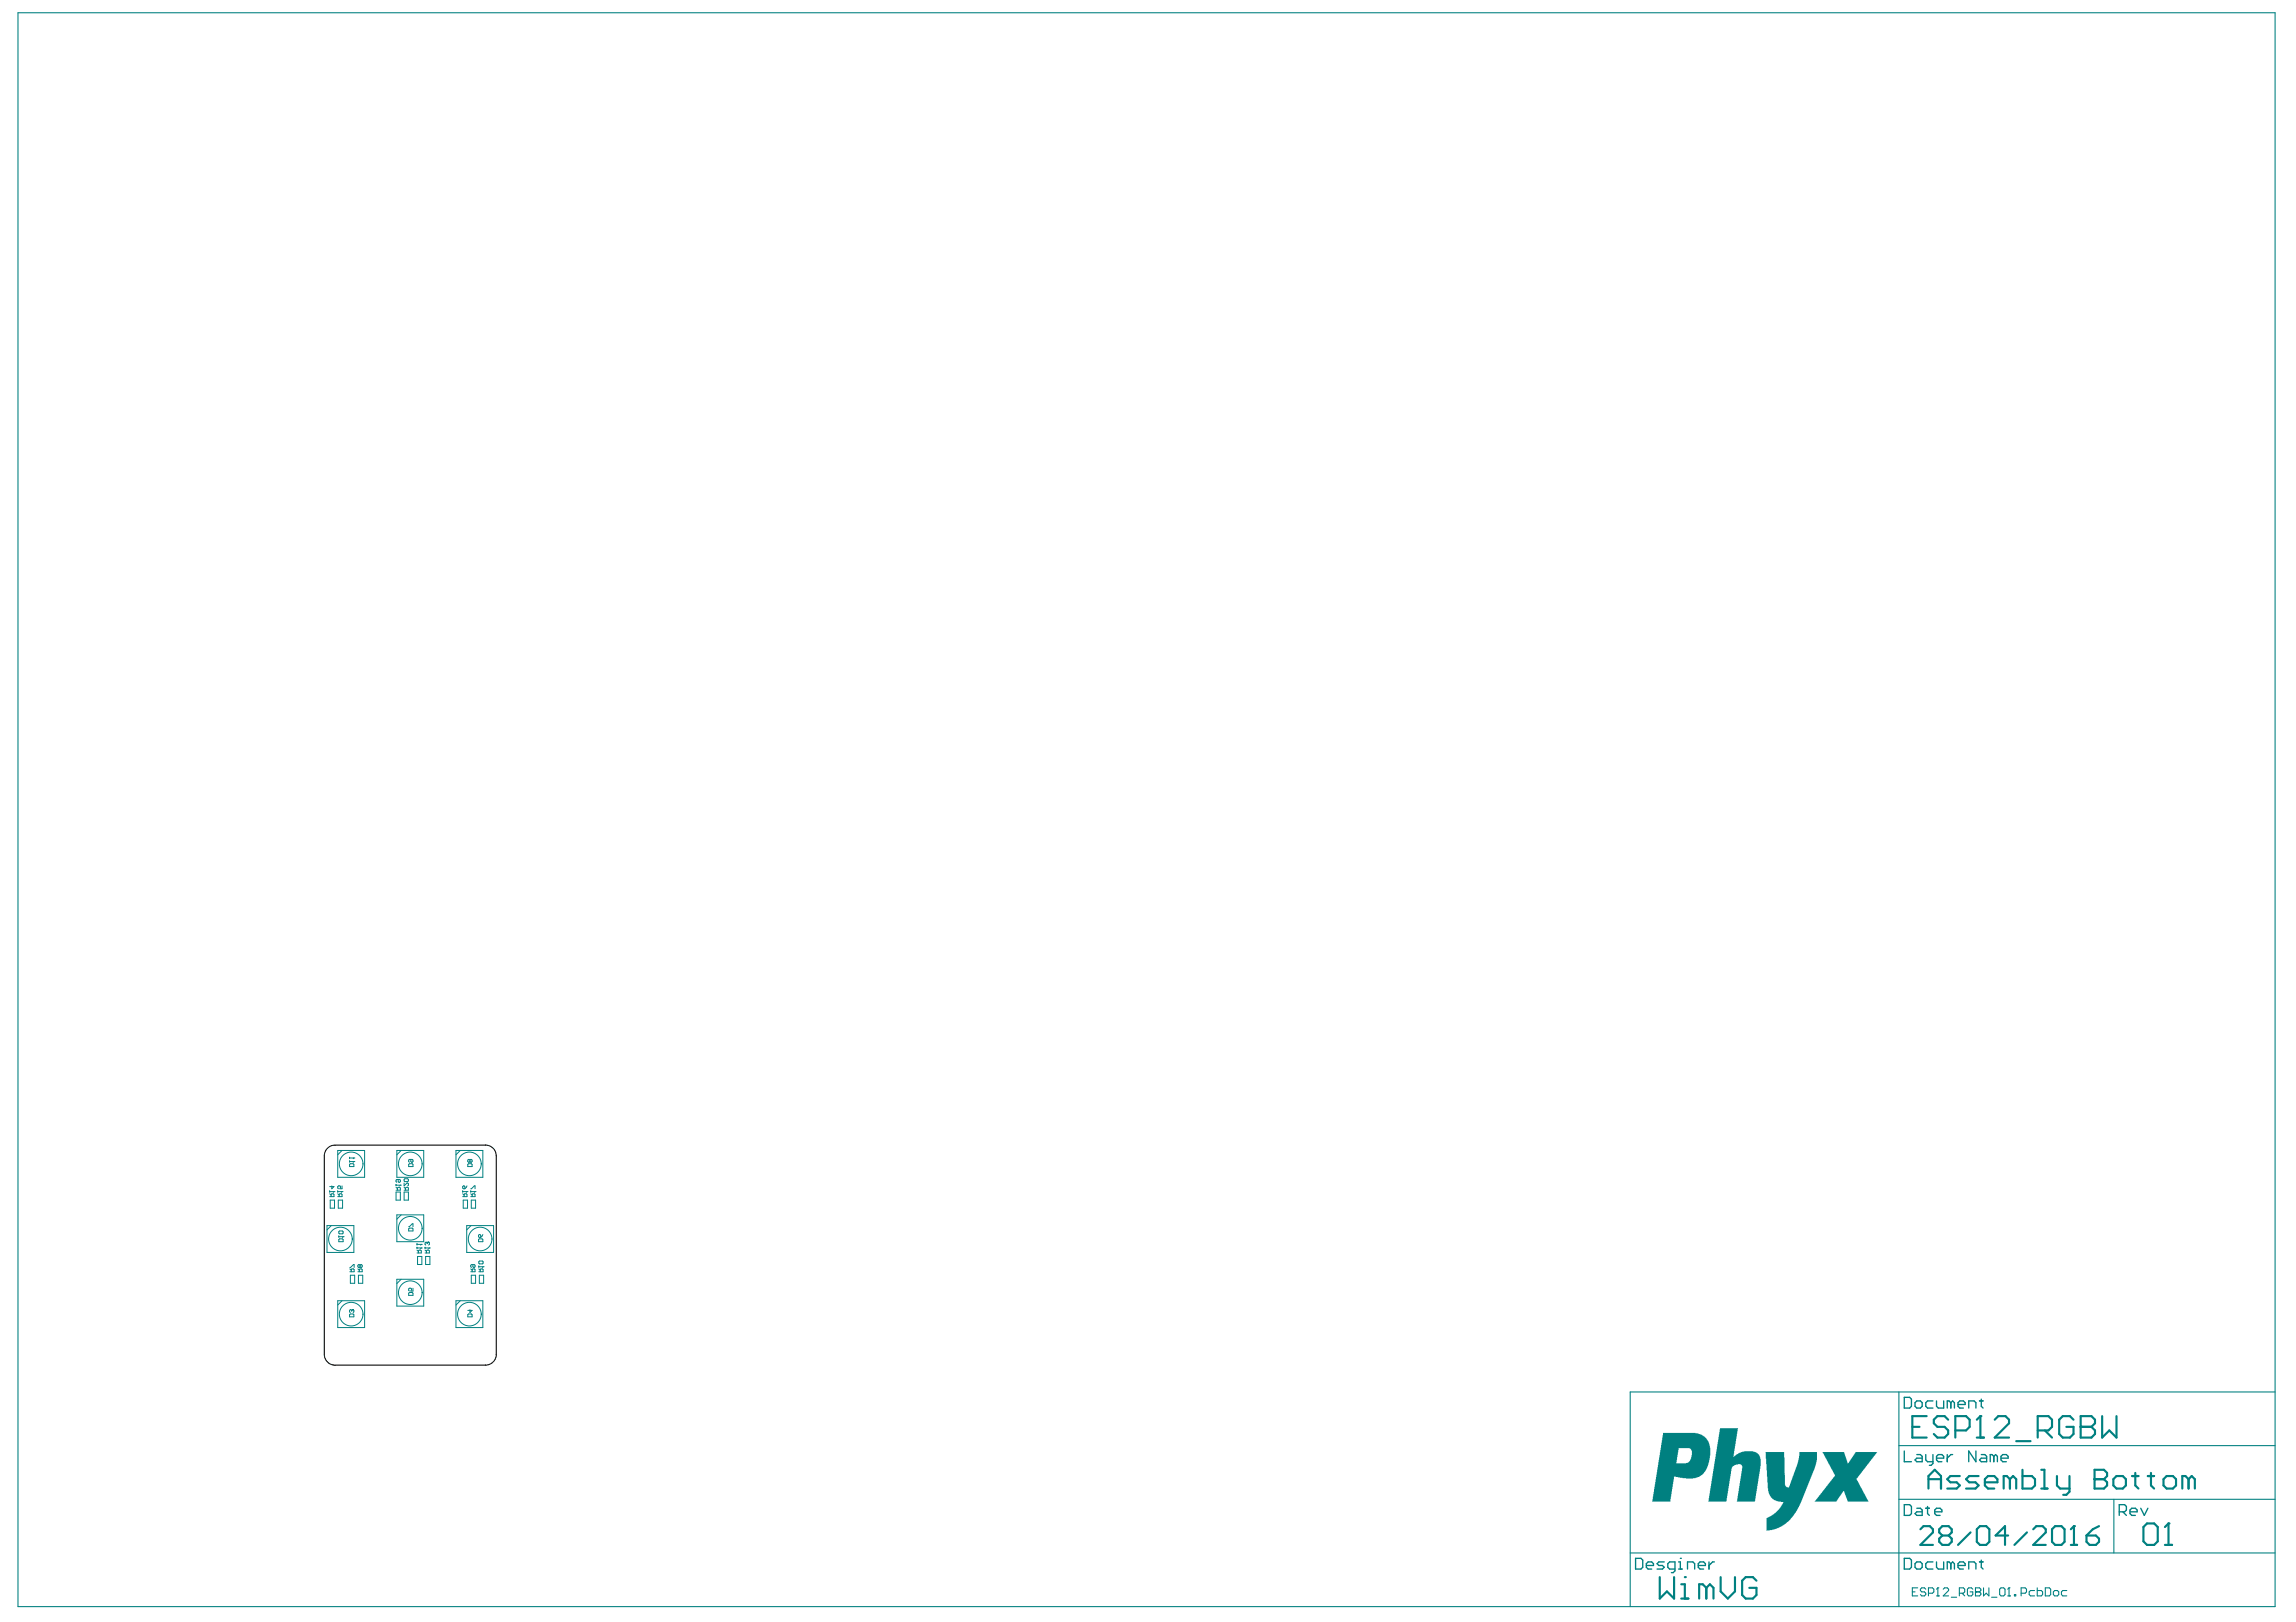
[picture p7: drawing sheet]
<svg xmlns="http://www.w3.org/2000/svg" width="297mm" height="210mm" viewBox="0 0 297 210" stroke-linecap="round" stroke-linejoin="round" font-family="sans-serif">
<g fill="none" stroke="#008080" stroke-width=".13">
<path d="M42.3 158.6h3.5v3.5h-3.5zM42.7 154.9h.5v-.3l-.3-.1-.1 .1v.3M42.7 154.5l.1 .2M42.7 154.1v.2M42.7 154.2h.5M42.7 155.3h.6v1h-.6zM42.9 158.6l-.6 .6M42.9 153.5v.3l.3-.2h-.5M43.2 154.2h.1M43.2 154.2l-.1 .1M43.7 148.9h3.5v3.5h-3.5zM43.7 154.1v.2"/>
<path d="M43.7 154.9h.6v-.3l-.3-.1-.1 .1v.3M43.7 154.2h.6M43.7 154.5l.2 .2M43.8 155.3h.5v1h-.5zM43.8 159.4l.1-.1h.4l.1 .3-.1 .1h-.4zM43.8 159.9v.2M44.3 154.2h.1M44.3 153.5v.3h-.3l.1-.2-.3-.1-.1 .1 .1 .2M44.3 154.2l-.1 .1M44.3 148.9l-.6 .5M45.2 150.7l.1-.1h.4l.1 .1v.3h-.6zM45.2 149.8v.1"/>
<path d="M45.2 150.2v.2M45.2 150.3h.6M45.2 149.9h.6M45.8 150.3h.1M45.8 149.9h.1M45.8 150.3l-.1 .1M45.8 149.9h-.1M51.2 154.3h.6v1h-.6zM51.2 153.3v.2M51.2 154h.6v-.3h-.3h-.1v.3M51.2 153.7l.2 .1M51.2 153.4h.6"/>
<path d="M51.3 148.9h3.5v3.5h-3.5zM51.3 157.2h3.5v3.5h-3.5zM51.5 152.6v.3l.1 .1 .2-.1-.1-.3h-.4l-.1 .1 .1 .3M51.8 153.4h.1M51.8 153.4l-.1 .1M51.9 157.2l-.6 .6M51.9 148.9l-.6 .5M52.3 154.3h.5v1h-.5zM52.3 153.1v.4l.4-.4 .1 .1-.1 .3M52.3 154h.5v-.3h-.2h-.1v.3M52.3 153.7l.2 .1M52.4 152.5h.3l.1 .3-.1 .1h-.3l-.1-.1z"/>
<path d="M52.9 159l.1-.1h.3l.1 .1v.3h-.5zM52.9 150.7l.1-.1h.3l.1 .1v.3h-.5zM52.9 158.7l.4-.3h.1v.3M53.1 150v.3l.1 .1 .2-.1-.1-.3h-.3l-.1 .1 .1 .3M59 148.9h3.5v3.5h-3.5zM59.5 148.9l-.5 .5M59.9 154.9h.5v-.3l-.3-.1-.1 .1v.3M59.9 154.2h.5M59.9 153.6l.1-.1 .1 .1v.2l-.2-.1zM59.9 154.5l.1 .2M59.9 154.1v.2M59.9 155.3h.6v1h-.6z"/>
<path d="M60.4 158.6h3.5v3.5h-3.5zM60.4 154.2h.1M60.4 154.2l-.1 .1M60.4 153.5l-.3 .3M60.5 150.7l.1-.1h.4l.1 .1v.3h-.6zM60.8 150.1l-.1-.1-.2 .1 .1 .3 .2-.1M60.8 150.1l.1-.1 .2 .1-.1 .3-.2-.1M60.8 150.1v.2M60.9 154.9h.6v-.3l-.3-.1-.1 .1v.3M60.9 154.2h.6M60.9 153.8l.5-.3h.1v.3M60.9 154.5l.2 .2"/>
<path d="M60.9 154.1v.2M60.9 158.6l-.5 .6M61 155.3h.5v1h-.5zM61.5 154.2h.1M61.5 154.2l-.1 .1M61.9 159.9l.2-.1 .1 .1v.2h-.2zM62.5 159.8l-.3 .3M43.7 168.3h3.5v3.5h-3.5zM43.8 160.4l.1-.1h.4l.1 .1v.3h-.6zM43.8 160h.6M44.3 168.3l-.6 .6M44.4 160h.1"/>
<path d="M44.4 160l-.1 .1M45.2 170.1l.1-.1h.4l.1 .1v.3h-.6zM45.3 164l.4-.3h.1v.3M45.3 164.6h.5v-.3l-.3-.1-.1 .1v.3M45.3 164.2l.1 .2M45.3 165h.6v1.1h-.6zM45.5 169.6l-.1-.1-.2 .1 .1 .3M45.5 169.6v.1M45.6 169.5h.1M45.6 169.5l.2 .1-.1 .3M45.6 169.5l-.1 .1M46.3 164.6h.6v-.3l-.3-.1-.1 .1v.3"/>
<path d="M46.3 164.2l.2 .2M46.4 165h.5v1.1h-.5zM46.6 163.7h-.1h-.2l.1 .3 .2-.1M46.6 163.7h.1h.2l-.1 .3-.2-.1M46.6 163.7v.2M51.3 165.6h3.5v3.4h-3.5zM51.9 165.6l-.6 .5M52.9 167.4l.1-.1h.3l.1 .1v.2h-.5zM53.4 166.7v.4h-.3l.1-.2-.1-.2-.2 .1 .1 .3M53.9 162.1h.6v-.2l-.3-.1-.1 .1v.2M53.9 161.8l.2 .2M53.9 160.9v.2"/>
<path d="M53.9 161.4v.2M53.9 161.5h.6M53.9 161h.6M54 162.6h.6v1h-.6zM54.5 161.5h.1M54.5 161h.1M54.5 161.5l-.1 .1M54.5 161l-.1 .1M55 162.1h.5v-.2l-.2-.1-.1 .1v.2M55 161.5h.5M55 161.8l.2 .2M55 161.4v.2"/>
<path d="M55.1 162.6h.5v1h-.5zM55.3 160.9l-.1-.1-.2 .1 .1 .2M55.3 160.9h.1M55.4 160.8h.1M55.4 160.8l.1 .1v.2M55.4 160.8l-.1 .1M55.5 161.5h.1M55.5 161.5v.1M59 168.3h3.5v3.5h-3.5zM59.5 168.3l-.5 .6M60.5 170.1l.1-.1h.4l.1 .1v.3h-.6zM60.8 169.5v.4l.3-.3h-.6"/>
<path d="M60.9 164.6h.6v-.3l-.3-.1-.1 .1v.3M60.9 164.2l.2 .2M61 165h.5v1.1h-.5zM61.2 163.7v.2l.1 .1 .2-.1-.1-.2h-.4h-.1l.1 .3M61.9 160.4l.1-.1h.4l.1 .1v.3h-.6zM61.9 164.6h.6v-.3l-.3-.1-.1 .1v.3M61.9 164.2l.2 .2M61.9 163.3l.1-.1h.4l.1 .3-.1 .1h-.4zM61.9 163.8v.2M61.9 163.9h.6M62 165h.6v1.1h-.6zM62.5 163.9h.1"/>
<path d="M62.5 163.9l-.1 .1"/>
<circle cx="45.4" cy="150.6" r="1.53"/>
<circle cx="53.1" cy="150.6" r="1.53"/>
<circle cx="53.1" cy="159" r="1.53"/>
<circle cx="60.7" cy="150.6" r="1.53"/>
<circle cx="44" cy="160.3" r="1.53"/>
<circle cx="45.4" cy="170.1" r="1.53"/>
<circle cx="53.1" cy="167.3" r="1.53"/>
<circle cx="60.7" cy="170.1" r="1.53"/>
<circle cx="62.1" cy="160.3" r="1.53"/>
</g>
<g fill="none" stroke="#008080" stroke-width=".28">
<path d="M249.5 192.6v-1.6l.8-.8 .8 .8v1.6M249.5 191.4h1.6M253.5 191h-1.2l-.4 .4 .4 .4h.8l.4 .4-.4 .4h-1.2M256 191h-1.2l-.4 .4 .4 .4h.8l.4 .4-.4 .4h-1.2M256.8 191.8h1.6v-.4l-.4-.4h-.8l-.4 .4v.8l.4 .4h.8M260 191.4l-.4-.4h-.4v1.6M260 191.4v1.2M260 191.4l.4-.4 .4 .4v1.2M261.7 190.2v2.4h1.2l.4-.4v-.8l-.4-.4h-1.2M264.1 192.6h.8M264.1 190.2h.4v2.4M266.1 191v1.2l.4 .4h1.2"/>
<path d="M267.7 191v2l-.4 .4h-.4M271 191.4h.1M271 191.4h1.2M271 190.2h1.2l.4 .4v.4l-.4 .4 .4 .4v.4l-.4 .4h-1.2zM273.4 191.4l.4-.4h.8l.4 .4v.8l-.4 .4h-.8l-.4-.4zM275.8 191h.9M276.2 190.6v1.6l.5 .4M277.9 191h.8M278.3 190.6v1.6l.4 .4M279.9 191.4l.4-.4h.8l.4 .4v.8l-.4 .4h-.8l-.4-.4zM283.1 191.4l-.4-.4h-.4v1.6M283.1 191.4v1.2"/>
<path d="M283.1 191.4l.4-.4 .5 .4v1.2"/>
</g>
<g fill="#008080">
<path d="M228.4 187.9h2.4l.1 4.2 .1 .2 .3 .2h.2l1.1-3.1 .2-1v-.5h2.3v1.1l-.4 1.2-1.9 4.6-.7 1.3-1.1 1.1-.9 .6-.8 .2-.8 .1v-1.2a.45 .45 0 0 1 .4-.6l.8-.5 .5-.5 .5-.9-.6-.1-.6-.2-.4-.3-.3-.5-.1-.7z"/>
<path d="M235.8 187.9h2.8l.4 1.5 .2-.1 .9-1.4h2.8l-2.6 3.3a.38 .38 0 0 0 .1 .5l1.3 2.6h-2.6l-.5-1.3h-.1l-.9 1.3h-2.8l2.2-2.8 .1-.3a.34 .34 0 0 0 .1-.5z"/>
<path d="M222.5 184.8h2.4l-.7 3.7 .8-.5 .7-.2 1.3 .1 .4 .2 .3 .4 .1 .3v.9l-.8 4.6h-2.3l.7-4.1a.58 .58 0 0 0-.1-.7h-.7l-.3 .2a.59 .59 0 0 0-.3 .7l-.7 3.9h-2.3z"/>
<path d="M215.1 185.4h4.2l.9 .3 .6 .5 .4 .7 .1 .5-.1 1.3-.2 .9-.3 .7-.3 .4-.5 .4-.9 .2h-.9l-1.5-.2-.5 3.2h-2.4zM217.2 187.4l-.3 2h1.2l.3-.1 .4-.5 .1-.8a.56 .56 0 0 0-.3-.6z"/>
</g>
<g fill="none" stroke="#008080" stroke-width=".14">
<path d="M2.3 1.7h292v206.2h-292zM245.7 180.1v27.8M245.7 194h48.6M245.7 187.1h48.6M273.5 194v7M294.3 180.1h-83.4v27.8M210.9 201h83.4M247.4 206h.4M248.1 205.5h-.7v1h.7M249.1 205.7l-.1-.2h-.4l-.2 .2v.1l.2 .2h.4l.1 .2v.2l-.1 .1h-.4l-.2-.1M249.5 206.2h.5l.2-.2v-.3l-.2-.2h-.5v1M250.5 206.5h.4"/>
<path d="M250.7 205.5h.1M250.7 205.5l-.2 .2M250.7 205.5v1M251.4 205.7l.2-.2h.3l.2 .2v.1l-.7 .7h.7M252.4 206.7h.7M253.5 206.2h.5l.2-.2v-.3l-.2-.2h-.5v1M253.8 206.2l.4 .3M255.2 205.7l-.2-.2h-.3l-.2 .2v.7l.2 .1h.3l.2-.1v-.4h-.3M255.6 206h.1M255.6 205.5h.5l.2 .2v.1l-.2 .2 .2 .2v.2l-.2 .1h-.5zM255.6 206h.5M256.6 205.5v1l.4-.3 .3 .3v-1"/>
<path d="M257.7 206.7h.7M258.7 205.7l.2-.2h.3l.2 .2v.7l-.2 .1h-.3l-.2-.1zM259.7 206.5h.4M259.9 205.5h.1M259.9 205.5v1M259.9 205.5l-.2 .2M260.6 206.4h.2v.1h-.2zM261.5 206.2h.5l.2-.2v-.3l-.2-.2h-.5v1M263.2 205.8h-.5l-.2 .2v.4l.2 .1h.5M263.6 205.5v1h.5l.2-.1v-.4l-.2-.2h-.5M264.6 205.5h.5l.2 .2v.7l-.2 .1h-.5zM265.6 206l.2-.2h.4l.1 .2v.4l-.1 .1h-.4l-.2-.1z"/>
<path d="M267.4 205.8h-.5l-.2 .2v.4l.2 .1h.5"/>
</g>
<g fill="none" stroke="#008080" stroke-width=".17">
<path d="M246.4 194.7h.7l.2 .3v.9l-.2 .2h-.7zM246.4 180.8h.7l.2 .3v.9l-.2 .2h-.7zM246.4 187.8v1.4h.9M247.8 181.5l.2-.2h.4l.3 .2v.5l-.3 .2h-.4l-.2-.2zM248 195.2h.4l.3 .2v.7h-.7l-.2-.2 .2-.3h.7M248 188.2h.4l.3 .3v.7h-.7l-.2-.3 .2-.2h.7M249.1 195.2h.5M249.1 188.2v.7l.3 .3h.7M249.4 195v.9l.2 .2M250.1 181.3h-.7l-.3 .2v.5l.3 .2h.7M250.1 188.2v1.2l-.3 .2h-.2M250.3 195.6h.9v-.2l-.2-.2h-.5l-.2 .2v.5l.2 .2h.5"/>
<path d="M250.5 188.7h1v-.2l-.3-.3h-.4l-.3 .3v.4l.3 .3h.4M250.5 181.3v.7l.3 .2h.7v-.9M251.9 188.2v1M252.4 181.5l-.2-.2h-.3v.9M252.4 181.5l.2-.2 .2 .2v.7M252.4 181.5v.7M252.6 188.2h-.2l-.5 .5M253.3 181.8h.9v-.3l-.2-.2h-.5l-.2 .2v.5l.2 .2h.5M254.7 182.2v-.9h.7l.2 .2v.7M255.6 187.8v1.4l-.9-1.4v1.4M256.1 181.3h.5M256.3 188.2h.5l.2 .3v.7h-.7l-.2-.3 .2-.2h.7"/>
<path d="M256.3 181.1v.9l.3 .2M257.9 188.5l-.2-.3h-.2v1M257.9 188.5v.7M257.9 188.5l.3-.3 .2 .3v.7M258.9 188.7h.9v-.2l-.2-.3h-.5l-.2 .3v.4l.2 .3h.5M274.2 195.6h.7l.2-.2v-.4l-.2-.3h-.7v1.4M274.6 195.6l.5 .5M275.6 195.6h.9v-.2l-.2-.2h-.5l-.2 .2v.5l.2 .2h.5M277 195.2l.4 .9 .5-.9M211.6 201.7h.7l.2 .2v.9l-.2 .3h-.7zM213 202.6h.9v-.2l-.2-.3h-.5l-.2 .3v.4l.2 .3h.5M215.3 202.1h-.7l-.2 .3 .2 .2h.5l.2 .2-.2 .3h-.7"/>
<path d="M216.7 203.1h-.7l-.2-.3v-.4l.2-.3h.7v1.2l-.2 .2h-.3M217.2 203.1h.4M217.2 202.1h.2v1M217.4 201.7h.1M218.3 203.1v-1h.7l.2 .3v.7M219.7 202.6h.9v-.2l-.2-.3h-.5l-.2 .3v.4l.2 .3h.5M221.1 202.1v1M221.8 202.1h-.2l-.5 .5M246.4 201.7h.7l.2 .2v.9l-.2 .3h-.7zM247.8 202.4l.2-.3h.4l.3 .3v.4l-.3 .3h-.4l-.2-.3zM250.1 202.1h-.7l-.3 .3v.4l.3 .3h.7M250.5 202.1v.7l.3 .3h.7v-1"/>
<path d="M252.4 202.4l-.2-.3h-.3v1M252.4 202.4v.7M252.4 202.4l.2-.3 .2 .3v.7M253.3 202.6h.9v-.2l-.2-.3h-.5l-.2 .3v.4l.2 .3h.5M254.7 203.1v-1h.7l.2 .3v.7M256.1 202.1h.5M256.3 201.9v.9l.3 .3"/>
</g>
<g fill="none" stroke="#008080" stroke-width=".28">
<path d="M247.4 184.6h.9M248.4 197.9l.5-.4h.8l.4 .4v.4l-1.7 1.6h1.7M249.3 183.3h-1.9v2.7h1.9M251.3 198.7l-.4 .4v.4l.4 .4h.8l.4-.4v-.4l-.4-.4M251.3 198.7l-.4-.4v-.4l.4-.4h.8l.4 .4v.4l-.4 .4M251.3 198.7h.8M252 183.7l-.4-.4h-1l-.4 .4v.5l.4 .4h1l.4 .5v.5l-.4 .4h-1l-.4-.4M253 185.1h1.4l.4-.5v-.9l-.4-.4h-1.4v2.7M254.9 198.3l-1.6 1.6M255.7 186h1M255.7 197.9l.4-.4h.9l.4 .4v1.6l-.4 .4h-.9l-.4-.4zM256.2 183.3h.1"/>
<path d="M256.2 183.3l-.5 .4M256.2 183.3v2.7M258.1 183.7l.4-.4h1l.4 .4v.5l-1.8 1.8h1.8M259.8 198.7h-1.6l1.2-1.2v2.4M260.8 186.5h1.9M262.2 198.3l-1.6 1.6M263 197.9l.4-.4h.9l.4 .4v.4l-1.7 1.6h1.7M263.6 185.1h1.4l.5-.5v-.9l-.5-.4h-1.4v2.7M264.5 185.1l1 .9M265.5 197.9l.4-.4h.8l.4 .4v1.6l-.4 .4h-.8l-.4-.4zM267.9 199.9h.8M268.3 183.7l-.5-.4h-.9l-.5 .4v1.9l.5 .4h.9l.5-.4v-1h-1"/>
<path d="M268.3 197.5h.1M268.3 197.5v2.4M268.3 197.5l-.4 .4M269.2 184.6h.1M269.2 183.3h1.4l.4 .4v.5l-.4 .4 .4 .5v.5l-.4 .4h-1.4zM269.2 184.6h1.4M269.9 198.7h1.3l.4 .4v.4l-.4 .4h-.9l-.4-.4zM271.6 197.5l-.9 .4-.8 .8M272 183.3v2.7l.9-.9 .9 .9v-2.7M277.3 197.6l.5-.4h.9l.5 .4v1.9l-.5 .4h-.9l-.5-.4zM280.1 199.9h.9M280.5 197.2h.1"/>
<path d="M280.5 197.2v2.7M280.5 197.2l-.4 .4M214.7 204.1v2.8l1-1 .9 1v-2.8M217.5 206.9h.9M217.5 205h.5v1.9M218 204.1h.1M220.8 205.5l-.5-.5h-.5v1.9M220.8 205.5v1.4M220.8 205.5l.4-.5 .5 .5v1.4M222.6 204.1v1.8l.9 1 1-1v-1.8M227.2 204.6l-.4-.5h-1l-.4 .5v1.8l.4 .5h1l.4-.5v-.9h-.9"/>
</g>
<path d="M42.2 148.8l.3-.3 .4-.2 .4-.1h19.5a1.39 1.39 0 0 1 1.4 1.4v25.7a1.39 1.39 0 0 1-1.4 1.4h-19.5a1.39 1.39 0 0 1-1.3-1.4v-25.7v-.5z" fill="none" stroke="#000" stroke-width=".14"/>
</svg>
